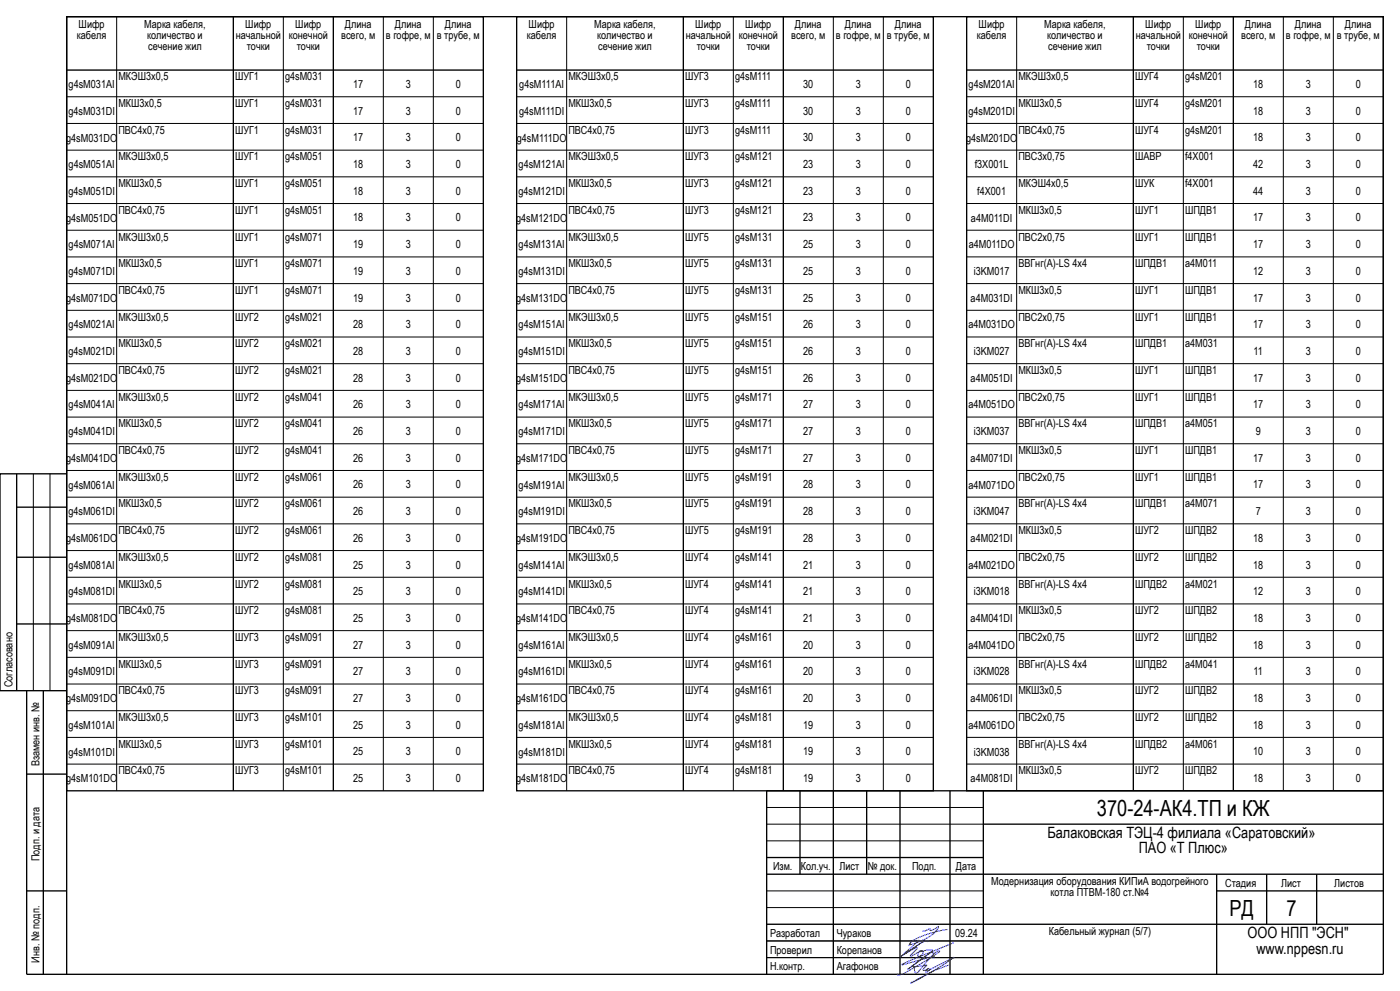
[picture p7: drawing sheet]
<svg xmlns="http://www.w3.org/2000/svg" width="420mm" height="297mm" viewBox="0 0 420 297" stroke-linecap="round" stroke-linejoin="round" font-family="sans-serif">
<defs><g id="words">
<g font-size="6.7">
<text x="329.1" y="244.6">370-24-АК4.ТП и КЖ</text>
<text x="368.8" y="274.7">РД</text>
<text x="386" y="274.6">7</text>
</g>
<g font-size="4.7">
<text x="314.2" y="251.1">Балаковская ТЭЦ-4 филиала «Саратовский»</text>
<text x="341.6" y="255.8">ПАО «Т Плюс»</text>
<text x="374.3" y="281.1">ООО НПП &quot;ЭСН&quot;</text>
<text x="376.9" y="285.8">www.nppesn.ru</text>
</g>
<g font-size="3.3">
<text x="23.1" y="11.7">кабеля</text>
<text x="23.6" y="8.4">Шифр</text>
<text x="43.3" y="8.3">Марка кабеля,</text>
<text x="44.2" y="11.6">количество и</text>
<text x="70.7" y="11.7">начальной</text>
<text x="73.6" y="8.4">Шифр</text>
<text x="86.6" y="11.7">конечной</text>
<text x="88.6" y="8.4">Шифр</text>
<text x="102.4" y="11.7">всего, м</text>
<text x="103.5" y="8.4">Длина</text>
<text x="115.8" y="11.7">в гофре, м</text>
<text x="118.5" y="8.4">Длина</text>
<text x="131.1" y="11.7">в трубе, м</text>
<text x="133.5" y="8.4">Длина</text>
<text x="158.1" y="11.7">кабеля</text>
<text x="158.6" y="8.4">Шифр</text>
<text x="178.3" y="8.3">Марка кабеля,</text>
<text x="179.2" y="11.6">количество и</text>
<text x="205.7" y="11.7">начальной</text>
<text x="208.6" y="8.4">Шифр</text>
<text x="221.6" y="11.7">конечной</text>
<text x="223.6" y="8.4">Шифр</text>
<text x="237.4" y="11.7">всего, м</text>
<text x="238.5" y="8.4">Длина</text>
<text x="250.8" y="11.7">в гофре, м</text>
<text x="253.5" y="8.4">Длина</text>
<text x="266.1" y="11.7">в трубе, м</text>
<text x="268.5" y="8.4">Длина</text>
<text x="293.1" y="11.7">кабеля</text>
<text x="293.6" y="8.4">Шифр</text>
<text x="313.3" y="8.3">Марка кабеля,</text>
<text x="314.2" y="11.6">количество и</text>
<text x="340.7" y="11.7">начальной</text>
<text x="343.6" y="8.4">Шифр</text>
<text x="356.6" y="11.7">конечной</text>
<text x="358.6" y="8.4">Шифр</text>
<text x="372.4" y="11.7">всего, м</text>
<text x="373.5" y="8.4">Длина</text>
<text x="385.8" y="11.7">в гофре, м</text>
<text x="388.5" y="8.4">Длина</text>
<text x="401.1" y="11.7">в трубе, м</text>
<text x="403.5" y="8.4">Длина</text>
<text x="44.5" y="15">сечение жил</text>
<text x="74" y="15">точки</text>
<text x="89" y="15">точки</text>
<text x="179.5" y="15">сечение жил</text>
<text x="209" y="15">точки</text>
<text x="224" y="15">точки</text>
<text x="314.5" y="15">сечение жил</text>
<text x="344" y="15">точки</text>
<text x="359" y="15">точки</text>
<text x="20.6" y="26.4">g4sM031AI</text>
<text x="35.5" y="24.1">МКЭШ3х0,5</text>
<text x="70.5" y="24.1">ШУГ1</text>
<text x="85.5" y="24.1">g4sM031</text>
<text x="106" y="26.4">17</text>
<text x="121.7" y="26.4">3</text>
<text x="136.7" y="26.4">0</text>
<text x="155.8" y="26.4">g4sM111AI</text>
<text x="170.5" y="24.1">МКЭШ3х0,5</text>
<text x="205.5" y="24.1">ШУГ3</text>
<text x="220.5" y="24.1">g4sM111</text>
<text x="241" y="26.4">30</text>
<text x="256.7" y="26.4">3</text>
<text x="271.7" y="26.4">0</text>
<text x="290.6" y="26.4">g4sM201AI</text>
<text x="305.5" y="24.1">МКЭШ3х0,5</text>
<text x="340.5" y="24.1">ШУГ4</text>
<text x="355.5" y="24.1">g4sM201</text>
<text x="376" y="26.4">18</text>
<text x="391.7" y="26.4">3</text>
<text x="406.7" y="26.4">0</text>
<text x="20.5" y="34.4">g4sM031DI</text>
<text x="35.5" y="32.1">МКШ3х0,5</text>
<text x="70.5" y="32.1">ШУГ1</text>
<text x="85.5" y="32.1">g4sM031</text>
<text x="106" y="34.4">17</text>
<text x="121.7" y="34.4">3</text>
<text x="136.7" y="34.4">0</text>
<text x="155.7" y="34.4">g4sM111DI</text>
<text x="170.5" y="32.1">МКШ3х0,5</text>
<text x="205.5" y="32.1">ШУГ3</text>
<text x="220.5" y="32.1">g4sM111</text>
<text x="241" y="34.4">30</text>
<text x="256.7" y="34.4">3</text>
<text x="271.7" y="34.4">0</text>
<text x="290.5" y="34.4">g4sM201DI</text>
<text x="305.5" y="32.1">МКШ3х0,5</text>
<text x="340.5" y="32.1">ШУГ4</text>
<text x="355.5" y="32.1">g4sM201</text>
<text x="376" y="34.4">18</text>
<text x="391.7" y="34.4">3</text>
<text x="406.7" y="34.4">0</text>
<text x="35.5" y="40.1">ПВС4х0,75</text>
<text x="70.5" y="40.1">ШУГ1</text>
<text x="85.5" y="40.1">g4sM031</text>
<text x="170.5" y="40.1">ПВС4х0,75</text>
<text x="205.5" y="40.1">ШУГ3</text>
<text x="220.5" y="40.1">g4sM111</text>
<text x="305.5" y="40.1">ПВС4х0,75</text>
<text x="340.5" y="40.1">ШУГ4</text>
<text x="355.5" y="40.1">g4sM201</text>
<text x="19.8" y="42.4">g4sM031DO</text>
<text x="106" y="42.4">17</text>
<text x="121.7" y="42.4">3</text>
<text x="136.7" y="42.4">0</text>
<text x="155" y="42.4">g4sM111DO</text>
<text x="241" y="42.4">30</text>
<text x="256.7" y="42.4">3</text>
<text x="271.7" y="42.4">0</text>
<text x="289.8" y="42.4">g4sM201DO</text>
<text x="376" y="42.4">18</text>
<text x="391.7" y="42.4">3</text>
<text x="406.7" y="42.4">0</text>
<text x="20.6" y="50.4">g4sM051AI</text>
<text x="35.5" y="48.1">МКЭШ3х0,5</text>
<text x="70.5" y="48.1">ШУГ1</text>
<text x="85.5" y="48.1">g4sM051</text>
<text x="106" y="50.4">18</text>
<text x="121.7" y="50.4">3</text>
<text x="136.7" y="50.4">0</text>
<text x="155.6" y="50.4">g4sM121AI</text>
<text x="170.5" y="48.1">МКЭШ3х0,5</text>
<text x="205.5" y="48.1">ШУГ3</text>
<text x="220.5" y="48.1">g4sM121</text>
<text x="241" y="50.4">23</text>
<text x="256.7" y="50.4">3</text>
<text x="271.7" y="50.4">0</text>
<text x="292.4" y="50.4">f3X001L</text>
<text x="305.5" y="48.1">ПВС3х0,75</text>
<text x="340.5" y="48.1">ШАВР</text>
<text x="355.5" y="48.1">f4X001</text>
<text x="376" y="50.4">42</text>
<text x="391.7" y="50.4">3</text>
<text x="406.7" y="50.4">0</text>
<text x="20.5" y="58.4">g4sM051DI</text>
<text x="35.5" y="56.1">МКШ3х0,5</text>
<text x="70.5" y="56.1">ШУГ1</text>
<text x="85.5" y="56.1">g4sM051</text>
<text x="106" y="58.4">18</text>
<text x="121.7" y="58.4">3</text>
<text x="136.7" y="58.4">0</text>
<text x="155.5" y="58.4">g4sM121DI</text>
<text x="170.5" y="56.1">МКШ3х0,5</text>
<text x="205.5" y="56.1">ШУГ3</text>
<text x="220.5" y="56.1">g4sM121</text>
<text x="241" y="58.4">23</text>
<text x="256.7" y="58.4">3</text>
<text x="271.7" y="58.4">0</text>
<text x="293.2" y="58.4">f4X001</text>
<text x="305.5" y="56.1">МКЭШ4х0,5</text>
<text x="340.5" y="56.1">ШУК</text>
<text x="355.5" y="56.1">f4X001</text>
<text x="376" y="58.4">44</text>
<text x="391.7" y="58.4">3</text>
<text x="406.7" y="58.4">0</text>
<text x="35.5" y="64.1">ПВС4х0,75</text>
<text x="70.5" y="64.1">ШУГ1</text>
<text x="85.5" y="64.1">g4sM051</text>
<text x="170.5" y="64.1">ПВС4х0,75</text>
<text x="205.5" y="64.1">ШУГ3</text>
<text x="220.5" y="64.1">g4sM121</text>
<text x="305.5" y="64.1">МКШ3х0,5</text>
<text x="340.5" y="64.1">ШУГ1</text>
<text x="355.5" y="64.1">ШПДВ1</text>
<text x="19.8" y="66.4">g4sM051DO</text>
<text x="106" y="66.4">18</text>
<text x="121.7" y="66.4">3</text>
<text x="136.7" y="66.4">0</text>
<text x="154.8" y="66.4">g4sM121DO</text>
<text x="241" y="66.4">23</text>
<text x="256.7" y="66.4">3</text>
<text x="271.7" y="66.4">0</text>
<text x="291.3" y="66.4">a4M011DI</text>
<text x="376" y="66.4">17</text>
<text x="391.7" y="66.4">3</text>
<text x="406.7" y="66.4">0</text>
<text x="20.6" y="74.4">g4sM071AI</text>
<text x="35.5" y="72.1">МКЭШ3х0,5</text>
<text x="70.5" y="72.1">ШУГ1</text>
<text x="85.5" y="72.1">g4sM071</text>
<text x="106" y="74.4">19</text>
<text x="121.7" y="74.4">3</text>
<text x="136.7" y="74.4">0</text>
<text x="155.6" y="74.4">g4sM131AI</text>
<text x="170.5" y="72.1">МКЭШ3х0,5</text>
<text x="205.5" y="72.1">ШУГ5</text>
<text x="220.5" y="72.1">g4sM131</text>
<text x="241" y="74.4">25</text>
<text x="256.7" y="74.4">3</text>
<text x="271.7" y="74.4">0</text>
<text x="290.6" y="74.4">a4M011DO</text>
<text x="305.5" y="72.1">ПВС2х0,75</text>
<text x="340.5" y="72.1">ШУГ1</text>
<text x="355.5" y="72.1">ШПДВ1</text>
<text x="376" y="74.4">17</text>
<text x="391.7" y="74.4">3</text>
<text x="406.7" y="74.4">0</text>
<text x="20.5" y="82.4">g4sM071DI</text>
<text x="35.5" y="80.1">МКШ3х0,5</text>
<text x="70.5" y="80.1">ШУГ1</text>
<text x="85.5" y="80.1">g4sM071</text>
<text x="106" y="82.4">19</text>
<text x="121.7" y="82.4">3</text>
<text x="136.7" y="82.4">0</text>
<text x="155.5" y="82.4">g4sM131DI</text>
<text x="170.5" y="80.1">МКШ3х0,5</text>
<text x="205.5" y="80.1">ШУГ5</text>
<text x="220.5" y="80.1">g4sM131</text>
<text x="241" y="82.4">25</text>
<text x="256.7" y="82.4">3</text>
<text x="271.7" y="82.4">0</text>
<text x="292.1" y="82.4">i3KM017</text>
<text x="305.5" y="80.1">ВВГнг(А)-LS 4х4</text>
<text x="340.5" y="80.1">ШПДВ1</text>
<text x="355.5" y="80.1">a4M011</text>
<text x="376" y="82.4">12</text>
<text x="391.7" y="82.4">3</text>
<text x="406.7" y="82.4">0</text>
<text x="35.5" y="88.1">ПВС4х0,75</text>
<text x="70.5" y="88.1">ШУГ1</text>
<text x="85.5" y="88.1">g4sM071</text>
<text x="170.5" y="88.1">ПВС4х0,75</text>
<text x="205.5" y="88.1">ШУГ5</text>
<text x="220.5" y="88.1">g4sM131</text>
<text x="305.5" y="88.1">МКШ3х0,5</text>
<text x="340.5" y="88.1">ШУГ1</text>
<text x="355.5" y="88.1">ШПДВ1</text>
<text x="19.8" y="90.4">g4sM071DO</text>
<text x="106" y="90.4">19</text>
<text x="121.7" y="90.4">3</text>
<text x="136.7" y="90.4">0</text>
<text x="154.8" y="90.4">g4sM131DO</text>
<text x="241" y="90.4">25</text>
<text x="256.7" y="90.4">3</text>
<text x="271.7" y="90.4">0</text>
<text x="291.2" y="90.4">a4M031DI</text>
<text x="376" y="90.4">17</text>
<text x="391.7" y="90.4">3</text>
<text x="406.7" y="90.4">0</text>
<text x="20.6" y="98.4">g4sM021AI</text>
<text x="35.5" y="96.1">МКЭШ3х0,5</text>
<text x="70.5" y="96.1">ШУГ2</text>
<text x="85.5" y="96.1">g4sM021</text>
<text x="106" y="98.4">28</text>
<text x="121.7" y="98.4">3</text>
<text x="136.7" y="98.4">0</text>
<text x="155.6" y="98.4">g4sM151AI</text>
<text x="170.5" y="96.1">МКЭШ3х0,5</text>
<text x="205.5" y="96.1">ШУГ5</text>
<text x="220.5" y="96.1">g4sM151</text>
<text x="241" y="98.4">26</text>
<text x="256.7" y="98.4">3</text>
<text x="271.7" y="98.4">0</text>
<text x="290.5" y="98.4">a4M031DO</text>
<text x="305.5" y="96.1">ПВС2х0,75</text>
<text x="340.5" y="96.1">ШУГ1</text>
<text x="355.5" y="96.1">ШПДВ1</text>
<text x="376" y="98.4">17</text>
<text x="391.7" y="98.4">3</text>
<text x="406.7" y="98.4">0</text>
<text x="20.5" y="106.4">g4sM021DI</text>
<text x="35.5" y="104.1">МКШ3х0,5</text>
<text x="70.5" y="104.1">ШУГ2</text>
<text x="85.5" y="104.1">g4sM021</text>
<text x="106" y="106.4">28</text>
<text x="121.7" y="106.4">3</text>
<text x="136.7" y="106.4">0</text>
<text x="155.5" y="106.4">g4sM151DI</text>
<text x="170.5" y="104.1">МКШ3х0,5</text>
<text x="205.5" y="104.1">ШУГ5</text>
<text x="220.5" y="104.1">g4sM151</text>
<text x="241" y="106.4">26</text>
<text x="256.7" y="106.4">3</text>
<text x="271.7" y="106.4">0</text>
<text x="292.1" y="106.4">i3KM027</text>
<text x="305.5" y="104.1">ВВГнг(А)-LS 4х4</text>
<text x="340.5" y="104.1">ШПДВ1</text>
<text x="355.5" y="104.1">a4M031</text>
<text x="376.1" y="106.4">11</text>
<text x="391.7" y="106.4">3</text>
<text x="406.7" y="106.4">0</text>
<text x="35.5" y="112.1">ПВС4х0,75</text>
<text x="70.5" y="112.1">ШУГ2</text>
<text x="85.5" y="112.1">g4sM021</text>
<text x="170.5" y="112.1">ПВС4х0,75</text>
<text x="205.5" y="112.1">ШУГ5</text>
<text x="220.5" y="112.1">g4sM151</text>
<text x="305.5" y="112.1">МКШ3х0,5</text>
<text x="340.5" y="112.1">ШУГ1</text>
<text x="355.5" y="112.1">ШПДВ1</text>
<text x="19.8" y="114.4">g4sM021DO</text>
<text x="106" y="114.4">28</text>
<text x="121.7" y="114.4">3</text>
<text x="136.7" y="114.4">0</text>
<text x="154.8" y="114.4">g4sM151DO</text>
<text x="241" y="114.4">26</text>
<text x="256.7" y="114.4">3</text>
<text x="271.7" y="114.4">0</text>
<text x="291.2" y="114.4">a4M051DI</text>
<text x="376" y="114.4">17</text>
<text x="391.7" y="114.4">3</text>
<text x="406.7" y="114.4">0</text>
<text x="20.6" y="122.4">g4sM041AI</text>
<text x="35.5" y="120.1">МКЭШ3х0,5</text>
<text x="70.5" y="120.1">ШУГ2</text>
<text x="85.5" y="120.1">g4sM041</text>
<text x="106" y="122.4">26</text>
<text x="121.7" y="122.4">3</text>
<text x="136.7" y="122.4">0</text>
<text x="155.6" y="122.4">g4sM171AI</text>
<text x="170.5" y="120.1">МКЭШ3х0,5</text>
<text x="205.5" y="120.1">ШУГ5</text>
<text x="220.5" y="120.1">g4sM171</text>
<text x="241" y="122.4">27</text>
<text x="256.7" y="122.4">3</text>
<text x="271.7" y="122.4">0</text>
<text x="290.5" y="122.4">a4M051DO</text>
<text x="305.5" y="120.1">ПВС2х0,75</text>
<text x="340.5" y="120.1">ШУГ1</text>
<text x="355.5" y="120.1">ШПДВ1</text>
<text x="376" y="122.4">17</text>
<text x="391.7" y="122.4">3</text>
<text x="406.7" y="122.4">0</text>
<text x="20.5" y="130.4">g4sM041DI</text>
<text x="35.5" y="128.1">МКШ3х0,5</text>
<text x="70.5" y="128.1">ШУГ2</text>
<text x="85.5" y="128.1">g4sM041</text>
<text x="106" y="130.4">26</text>
<text x="121.7" y="130.4">3</text>
<text x="136.7" y="130.4">0</text>
<text x="155.5" y="130.4">g4sM171DI</text>
<text x="170.5" y="128.1">МКШ3х0,5</text>
<text x="205.5" y="128.1">ШУГ5</text>
<text x="220.5" y="128.1">g4sM171</text>
<text x="241" y="130.4">27</text>
<text x="256.7" y="130.4">3</text>
<text x="271.7" y="130.4">0</text>
<text x="292.1" y="130.4">i3KM037</text>
<text x="305.5" y="128.1">ВВГнг(А)-LS 4х4</text>
<text x="340.5" y="128.1">ШПДВ1</text>
<text x="355.5" y="128.1">a4M051</text>
<text x="376.7" y="130.4">9</text>
<text x="391.7" y="130.4">3</text>
<text x="406.7" y="130.4">0</text>
<text x="35.5" y="136.1">ПВС4х0,75</text>
<text x="70.5" y="136.1">ШУГ2</text>
<text x="85.5" y="136.1">g4sM041</text>
<text x="170.5" y="136.1">ПВС4х0,75</text>
<text x="205.5" y="136.1">ШУГ5</text>
<text x="220.5" y="136.1">g4sM171</text>
<text x="305.5" y="136.1">МКШ3х0,5</text>
<text x="340.5" y="136.1">ШУГ1</text>
<text x="355.5" y="136.1">ШПДВ1</text>
<text x="19.8" y="138.4">g4sM041DO</text>
<text x="106" y="138.4">26</text>
<text x="121.7" y="138.4">3</text>
<text x="136.7" y="138.4">0</text>
<text x="154.8" y="138.4">g4sM171DO</text>
<text x="241" y="138.4">27</text>
<text x="256.7" y="138.4">3</text>
<text x="271.7" y="138.4">0</text>
<text x="291.2" y="138.4">a4M071DI</text>
<text x="376" y="138.4">17</text>
<text x="391.7" y="138.4">3</text>
<text x="406.7" y="138.4">0</text>
<text x="20.6" y="146.4">g4sM061AI</text>
<text x="35.5" y="144.1">МКЭШ3х0,5</text>
<text x="70.5" y="144.1">ШУГ2</text>
<text x="85.5" y="144.1">g4sM061</text>
<text x="106" y="146.4">26</text>
<text x="121.7" y="146.4">3</text>
<text x="136.7" y="146.4">0</text>
<text x="155.6" y="146.4">g4sM191AI</text>
<text x="170.5" y="144.1">МКЭШ3х0,5</text>
<text x="205.5" y="144.1">ШУГ5</text>
<text x="220.5" y="144.1">g4sM191</text>
<text x="241" y="146.4">28</text>
<text x="256.7" y="146.4">3</text>
<text x="271.7" y="146.4">0</text>
<text x="290.5" y="146.4">a4M071DO</text>
<text x="305.5" y="144.1">ПВС2х0,75</text>
<text x="340.5" y="144.1">ШУГ1</text>
<text x="355.5" y="144.1">ШПДВ1</text>
<text x="376" y="146.4">17</text>
<text x="391.7" y="146.4">3</text>
<text x="406.7" y="146.4">0</text>
<text x="20.5" y="154.4">g4sM061DI</text>
<text x="35.5" y="152.1">МКШ3х0,5</text>
<text x="70.5" y="152.1">ШУГ2</text>
<text x="85.5" y="152.1">g4sM061</text>
<text x="106" y="154.4">26</text>
<text x="121.7" y="154.4">3</text>
<text x="136.7" y="154.4">0</text>
<text x="155.5" y="154.4">g4sM191DI</text>
<text x="170.5" y="152.1">МКШ3х0,5</text>
<text x="205.5" y="152.1">ШУГ5</text>
<text x="220.5" y="152.1">g4sM191</text>
<text x="241" y="154.4">28</text>
<text x="256.7" y="154.4">3</text>
<text x="271.7" y="154.4">0</text>
<text x="292.1" y="154.4">i3KM047</text>
<text x="305.5" y="152.1">ВВГнг(А)-LS 4х4</text>
<text x="340.5" y="152.1">ШПДВ1</text>
<text x="355.5" y="152.1">a4M071</text>
<text x="376.7" y="154.4">7</text>
<text x="391.7" y="154.4">3</text>
<text x="406.7" y="154.4">0</text>
<text x="35.5" y="160.1">ПВС4х0,75</text>
<text x="70.5" y="160.1">ШУГ2</text>
<text x="85.5" y="160.1">g4sM061</text>
<text x="170.5" y="160.1">ПВС4х0,75</text>
<text x="205.5" y="160.1">ШУГ5</text>
<text x="220.5" y="160.1">g4sM191</text>
<text x="305.5" y="160.1">МКШ3х0,5</text>
<text x="340.5" y="160.1">ШУГ2</text>
<text x="355.5" y="160.1">ШПДВ2</text>
<text x="19.8" y="162.4">g4sM061DO</text>
<text x="106" y="162.4">26</text>
<text x="121.7" y="162.4">3</text>
<text x="136.7" y="162.4">0</text>
<text x="154.8" y="162.4">g4sM191DO</text>
<text x="241" y="162.4">28</text>
<text x="256.7" y="162.4">3</text>
<text x="271.7" y="162.4">0</text>
<text x="291.2" y="162.4">a4M021DI</text>
<text x="376" y="162.4">18</text>
<text x="391.7" y="162.4">3</text>
<text x="406.7" y="162.4">0</text>
<text x="20.6" y="170.4">g4sM081AI</text>
<text x="35.5" y="168.1">МКЭШ3х0,5</text>
<text x="70.5" y="168.1">ШУГ2</text>
<text x="85.5" y="168.1">g4sM081</text>
<text x="106" y="170.4">25</text>
<text x="121.7" y="170.4">3</text>
<text x="136.7" y="170.4">0</text>
<text x="155.6" y="170.4">g4sM141AI</text>
<text x="170.5" y="168.1">МКЭШ3х0,5</text>
<text x="205.5" y="168.1">ШУГ4</text>
<text x="220.5" y="168.1">g4sM141</text>
<text x="241" y="170.4">21</text>
<text x="256.7" y="170.4">3</text>
<text x="271.7" y="170.4">0</text>
<text x="290.5" y="170.4">a4M021DO</text>
<text x="305.5" y="168.1">ПВС2х0,75</text>
<text x="340.5" y="168.1">ШУГ2</text>
<text x="355.5" y="168.1">ШПДВ2</text>
<text x="376" y="170.4">18</text>
<text x="391.7" y="170.4">3</text>
<text x="406.7" y="170.4">0</text>
<text x="20.5" y="178.4">g4sM081DI</text>
<text x="35.5" y="176.1">МКШ3х0,5</text>
<text x="70.5" y="176.1">ШУГ2</text>
<text x="85.5" y="176.1">g4sM081</text>
<text x="106" y="178.4">25</text>
<text x="121.7" y="178.4">3</text>
<text x="136.7" y="178.4">0</text>
<text x="155.5" y="178.4">g4sM141DI</text>
<text x="170.5" y="176.1">МКШ3х0,5</text>
<text x="205.5" y="176.1">ШУГ4</text>
<text x="220.5" y="176.1">g4sM141</text>
<text x="241" y="178.4">21</text>
<text x="256.7" y="178.4">3</text>
<text x="271.7" y="178.4">0</text>
<text x="292.1" y="178.4">i3KM018</text>
<text x="305.5" y="176.1">ВВГнг(А)-LS 4х4</text>
<text x="340.5" y="176.1">ШПДВ2</text>
<text x="355.5" y="176.1">a4M021</text>
<text x="376" y="178.4">12</text>
<text x="391.7" y="178.4">3</text>
<text x="406.7" y="178.4">0</text>
<text x="35.5" y="184.1">ПВС4х0,75</text>
<text x="70.5" y="184.1">ШУГ2</text>
<text x="85.5" y="184.1">g4sM081</text>
<text x="170.5" y="184.1">ПВС4х0,75</text>
<text x="205.5" y="184.1">ШУГ4</text>
<text x="220.5" y="184.1">g4sM141</text>
<text x="305.5" y="184.1">МКШ3х0,5</text>
<text x="340.5" y="184.1">ШУГ2</text>
<text x="355.5" y="184.1">ШПДВ2</text>
<text x="19.8" y="186.4">g4sM081DO</text>
<text x="106" y="186.4">25</text>
<text x="121.7" y="186.4">3</text>
<text x="136.7" y="186.4">0</text>
<text x="154.8" y="186.4">g4sM141DO</text>
<text x="241" y="186.4">21</text>
<text x="256.7" y="186.4">3</text>
<text x="271.7" y="186.4">0</text>
<text x="291.2" y="186.4">a4M041DI</text>
<text x="376" y="186.4">18</text>
<text x="391.7" y="186.4">3</text>
<text x="406.7" y="186.4">0</text>
<text x="20.6" y="194.4">g4sM091AI</text>
<text x="35.5" y="192.1">МКЭШ3х0,5</text>
<text x="70.5" y="192.1">ШУГ3</text>
<text x="85.5" y="192.1">g4sM091</text>
<text x="106" y="194.4">27</text>
<text x="121.7" y="194.4">3</text>
<text x="136.7" y="194.4">0</text>
<text x="155.6" y="194.4">g4sM161AI</text>
<text x="170.5" y="192.1">МКЭШ3х0,5</text>
<text x="205.5" y="192.1">ШУГ4</text>
<text x="220.5" y="192.1">g4sM161</text>
<text x="241" y="194.4">20</text>
<text x="256.7" y="194.4">3</text>
<text x="271.7" y="194.4">0</text>
<text x="290.5" y="194.4">a4M041DO</text>
<text x="305.5" y="192.1">ПВС2х0,75</text>
<text x="340.5" y="192.1">ШУГ2</text>
<text x="355.5" y="192.1">ШПДВ2</text>
<text x="376" y="194.4">18</text>
<text x="391.7" y="194.4">3</text>
<text x="406.7" y="194.4">0</text>
<text x="20.5" y="202.4">g4sM091DI</text>
<text x="35.5" y="200.1">МКШ3х0,5</text>
<text x="70.5" y="200.1">ШУГ3</text>
<text x="85.5" y="200.1">g4sM091</text>
<text x="106" y="202.4">27</text>
<text x="121.7" y="202.4">3</text>
<text x="136.7" y="202.4">0</text>
<text x="155.5" y="202.4">g4sM161DI</text>
<text x="170.5" y="200.1">МКШ3х0,5</text>
<text x="205.5" y="200.1">ШУГ4</text>
<text x="220.5" y="200.1">g4sM161</text>
<text x="241" y="202.4">20</text>
<text x="256.7" y="202.4">3</text>
<text x="271.7" y="202.4">0</text>
<text x="292.1" y="202.4">i3KM028</text>
<text x="305.5" y="200.1">ВВГнг(А)-LS 4х4</text>
<text x="340.5" y="200.1">ШПДВ2</text>
<text x="355.5" y="200.1">a4M041</text>
<text x="376.1" y="202.4">11</text>
<text x="391.7" y="202.4">3</text>
<text x="406.7" y="202.4">0</text>
<text x="3.8" y="206" transform="rotate(-90 3.8 206)">Согласовано</text>
<text x="35.5" y="208.1">ПВС4х0,75</text>
<text x="70.5" y="208.1">ШУГ3</text>
<text x="85.5" y="208.1">g4sM091</text>
<text x="170.5" y="208.1">ПВС4х0,75</text>
<text x="205.5" y="208.1">ШУГ4</text>
<text x="220.5" y="208.1">g4sM161</text>
<text x="305.5" y="208.1">МКШ3х0,5</text>
<text x="340.5" y="208.1">ШУГ2</text>
<text x="355.5" y="208.1">ШПДВ2</text>
<text x="19.8" y="210.4">g4sM091DO</text>
<text x="106" y="210.4">27</text>
<text x="121.7" y="210.4">3</text>
<text x="136.7" y="210.4">0</text>
<text x="154.8" y="210.4">g4sM161DO</text>
<text x="241" y="210.4">20</text>
<text x="256.7" y="210.4">3</text>
<text x="271.7" y="210.4">0</text>
<text x="291.2" y="210.4">a4M061DI</text>
<text x="376" y="210.4">18</text>
<text x="391.7" y="210.4">3</text>
<text x="406.7" y="210.4">0</text>
<text x="20.6" y="218.4">g4sM101AI</text>
<text x="35.5" y="216.1">МКЭШ3х0,5</text>
<text x="70.5" y="216.1">ШУГ3</text>
<text x="85.5" y="216.1">g4sM101</text>
<text x="106" y="218.4">25</text>
<text x="121.7" y="218.4">3</text>
<text x="136.7" y="218.4">0</text>
<text x="155.6" y="218.4">g4sM181AI</text>
<text x="170.5" y="216.1">МКЭШ3х0,5</text>
<text x="205.5" y="216.1">ШУГ4</text>
<text x="220.5" y="216.1">g4sM181</text>
<text x="241" y="218.4">19</text>
<text x="256.7" y="218.4">3</text>
<text x="271.7" y="218.4">0</text>
<text x="290.5" y="218.4">a4M061DO</text>
<text x="305.5" y="216.1">ПВС2х0,75</text>
<text x="340.5" y="216.1">ШУГ2</text>
<text x="355.5" y="216.1">ШПДВ2</text>
<text x="376" y="218.4">18</text>
<text x="391.7" y="218.4">3</text>
<text x="406.7" y="218.4">0</text>
<text x="20.5" y="226.4">g4sM101DI</text>
<text x="35.5" y="224.1">МКШ3х0,5</text>
<text x="70.5" y="224.1">ШУГ3</text>
<text x="85.5" y="224.1">g4sM101</text>
<text x="106" y="226.4">25</text>
<text x="121.7" y="226.4">3</text>
<text x="136.7" y="226.4">0</text>
<text x="155.5" y="226.4">g4sM181DI</text>
<text x="170.5" y="224.1">МКШ3х0,5</text>
<text x="205.5" y="224.1">ШУГ4</text>
<text x="220.5" y="224.1">g4sM181</text>
<text x="241" y="226.4">19</text>
<text x="256.7" y="226.4">3</text>
<text x="271.7" y="226.4">0</text>
<text x="292.1" y="226.4">i3KM038</text>
<text x="305.5" y="224.1">ВВГнг(А)-LS 4х4</text>
<text x="340.5" y="224.1">ШПДВ2</text>
<text x="355.5" y="224.1">a4M061</text>
<text x="376" y="226.4">10</text>
<text x="391.7" y="226.4">3</text>
<text x="406.7" y="226.4">0</text>
<text x="11.8" y="229.7" transform="rotate(-90 11.8 229.7)">Взамен инв. №</text>
<text x="35.5" y="232.1">ПВС4х0,75</text>
<text x="70.5" y="232.1">ШУГ3</text>
<text x="85.5" y="232.1">g4sM101</text>
<text x="170.5" y="232.1">ПВС4х0,75</text>
<text x="205.5" y="232.1">ШУГ4</text>
<text x="220.5" y="232.1">g4sM181</text>
<text x="305.5" y="232.1">МКШ3х0,5</text>
<text x="340.5" y="232.1">ШУГ2</text>
<text x="355.5" y="232.1">ШПДВ2</text>
<text x="19.8" y="234.4">g4sM101DO</text>
<text x="106" y="234.4">25</text>
<text x="121.7" y="234.4">3</text>
<text x="136.7" y="234.4">0</text>
<text x="154.8" y="234.4">g4sM181DO</text>
<text x="241" y="234.4">19</text>
<text x="256.7" y="234.4">3</text>
<text x="271.7" y="234.4">0</text>
<text x="291.2" y="234.4">a4M081DI</text>
<text x="376" y="234.4">18</text>
<text x="391.7" y="234.4">3</text>
<text x="406.7" y="234.4">0</text>
<text x="11.8" y="258.1" transform="rotate(-90 11.8 258.1)">Подп. и дата</text>
<text x="231.9" y="260.8">Изм.</text>
<text x="240.2" y="260.8">Кол.уч.</text>
<text x="251.8" y="260.8">Лист</text>
<text x="260.4" y="260.8">№ док.</text>
<text x="273.6" y="260.8">Подп.</text>
<text x="286.8" y="260.8">Дата</text>
<text x="297.4" y="265.1">Модернизация оборудования КИПиА водогрейного</text>
<text x="315.2" y="268.4">котла ПТВМ-180 ст.№4</text>
<text x="367.5" y="265.8">Стадия</text>
<text x="384.3" y="265.8">Лист</text>
<text x="400.3" y="265.8">Листов</text>
<text x="231" y="280.7">Разработал</text>
<text x="251" y="280.8">Чураков</text>
<text x="286.6" y="280.8">09.24</text>
<text x="314.6" y="280.1">Кабельный журнал (5/7)</text>
<text x="231" y="285.8">Проверил</text>
<text x="251" y="285.8">Корепанов</text>
<text x="11.8" y="288.5" transform="rotate(-90 11.8 288.5)">Инв. № подп.</text>
<text x="231" y="290.8">Н.контр.</text>
<text x="251" y="290.8">Агафонов</text>
</g>
</g></defs>
<g fill="#000" stroke="#000" stroke-width=".3">
<path d="M20 29h125zM20 37h125zM155 29h125zM155 37h125zM290 29h125zM290 37h125zM20 45h125zM20 53h125zM155 45h125zM155 53h125zM290 45h125zM290 53h125z"/>
<path d="M20 61h125zM20 69h125zM20 77h125zM155 61h125zM155 69h125zM155 77h125zM290 61h125zM290 69h125zM290 77h125zM20 85h125zM20 93h125zM155 85h125z"/>
<path d="M155 93h125zM290 85h125zM290 93h125zM20 101h125zM20 109h125zM20 117h125zM155 101h125zM155 109h125zM155 117h125zM290 101h125zM290 109h125zM290 117h125z"/>
<path d="M20 125h125zM20 133h125zM155 125h125zM155 133h125zM290 125h125zM290 133h125zM20 141h125zM20 149h125zM20 157h125zM155 141h125zM155 149h125zM155 157h125z"/>
<path d="M290 141h125zM290 149h125zM290 157h125zM20 165h125zM20 173h125zM155 165h125zM155 173h125zM290 165h125zM290 173h125zM20 181h125zM20 189h125zM20 197h125z"/>
<path d="M155 181h125zM155 189h125zM155 197h125zM290 181h125zM290 189h125zM290 197h125zM10 142v65zM15 142v65zM20 205h125zM20 213h125zM155 205h125zM155 213h125z"/>
<path d="M290 205h125zM290 213h125zM20 221h125zM20 229h125zM35 5v232zM85 5v232zM115 5v232zM130 5v232zM155 221h125zM155 229h125zM170 5v232zM220 5v232z"/>
<path d="M250 5v232zM265 5v232zM290 221h125zM290 229h125zM305 5v232zM355 5v232zM385 5v232zM400 5v232zM230 252h65zM230 247h65zM230 242h65zM230 277h65z"/>
<path d="M230 272h65zM230 267h65zM230 287h65zM230 282h65z"/>
</g>
<g fill="#000" stroke="#000" stroke-width=".4">
<path d="M20 5h395zM20 21h125zM155 21h125zM290 21h125zM5 152h15zM5 167h15zM5 187h15zM5 142v65zM8 207v85zM13 207v85zM8 232h12zM70 5v232z"/>
<path d="M100 5v232zM205 5v232zM230 237h185zM235 5v232zM340 5v232zM370 5v232zM230 257h65zM295 247h120zM8 267h12zM230 262h185zM240 237v25zM260 237v25z"/>
<path d="M295 277h120zM365 267h50zM380 262v15zM395 262v15zM8 292h407zM20 5v287zM230 237v55zM250 237v55zM270 237v55zM285 237v55zM295 237v55zM365 262v30z"/>
<path d="M415 5v287z"/>
</g>
<path d="M20 5h125v232h-125zM155 5h125v232h-125zM290 5h125v232h-125zM20 142h-20v65h20" fill="none" stroke="#000" stroke-width=".4"/>
<path d="M284.2 278.7a23.9 23.9 0 0 0-11 3.8l-.3 .6a12.6 12.6 0 0 0 8.6-5.2v-.3l-2.1 1.3a.32 .32 0 0 1-.4-.2 .32 .32 0 0 1 .1-.4l-1.5 .7-1 .1M284.6 289.2a74 74 0 0 0-11.4 5.4l6.6-3.5 6.4-4.1-7.9 3.8a.34 .34 0 0 1-.1-.4 .34 .34 0 0 1 .5-.1 .34 .34 0 0 1 .1 .4 .6 .6 0 0 1-.4 .6 .6 .6 0 0 1-.7-.3l.3-.4-.8 .3a.52 .52 0 0 1-.3-.6 .52 .52 0 0 1 .5-.4l.6-.6h-.1a6.3 6.3 0 0 1-4.3 .1l.2-.1a1.23 1.23 0 0 1 .6 1.6 .57 .57 0 0 0 .2 .7 .57 .57 0 0 0 .8-.2l1.4-1.7a14.3 14.3 0 0 1 4.9-4.8l.1 .4-1.8 1.2-9.3 5.5a1.16 1.16 0 0 1-1.5 0l.1-.2M286.1 282.5l-13.4 5.5-2.1 1.1 9.5-2.5a.23 .23 0 0 1 .2 .2 .23 .23 0 0 1-.2 .2l-.4-.4 .3-.5a.47 .47 0 0 0-.1-.6 .47 .47 0 0 0-.6-.1l-7 5.1 7.5-5.6-.6-.3-3.4 .6a.62 .62 0 0 1 1-.1 .62 .62 0 0 1-.2 1l-.8 .6a.48 .48 0 0 1-.5-.3 .48 .48 0 0 1 .1-.6l.2-.5-2.2 1.3-.3-.1 2.1-2.3a.56 .56 0 0 0-.9 .1l-3.2 1.8 5.3-3.6 2-.6-2 .6-6.4 4.4 5.7-5.1a1.72 1.72 0 0 1-2 .1l-1.1 1.6" fill="none" stroke="#00f" stroke-width=".3"/>
<use href="#words"/>
</svg>
